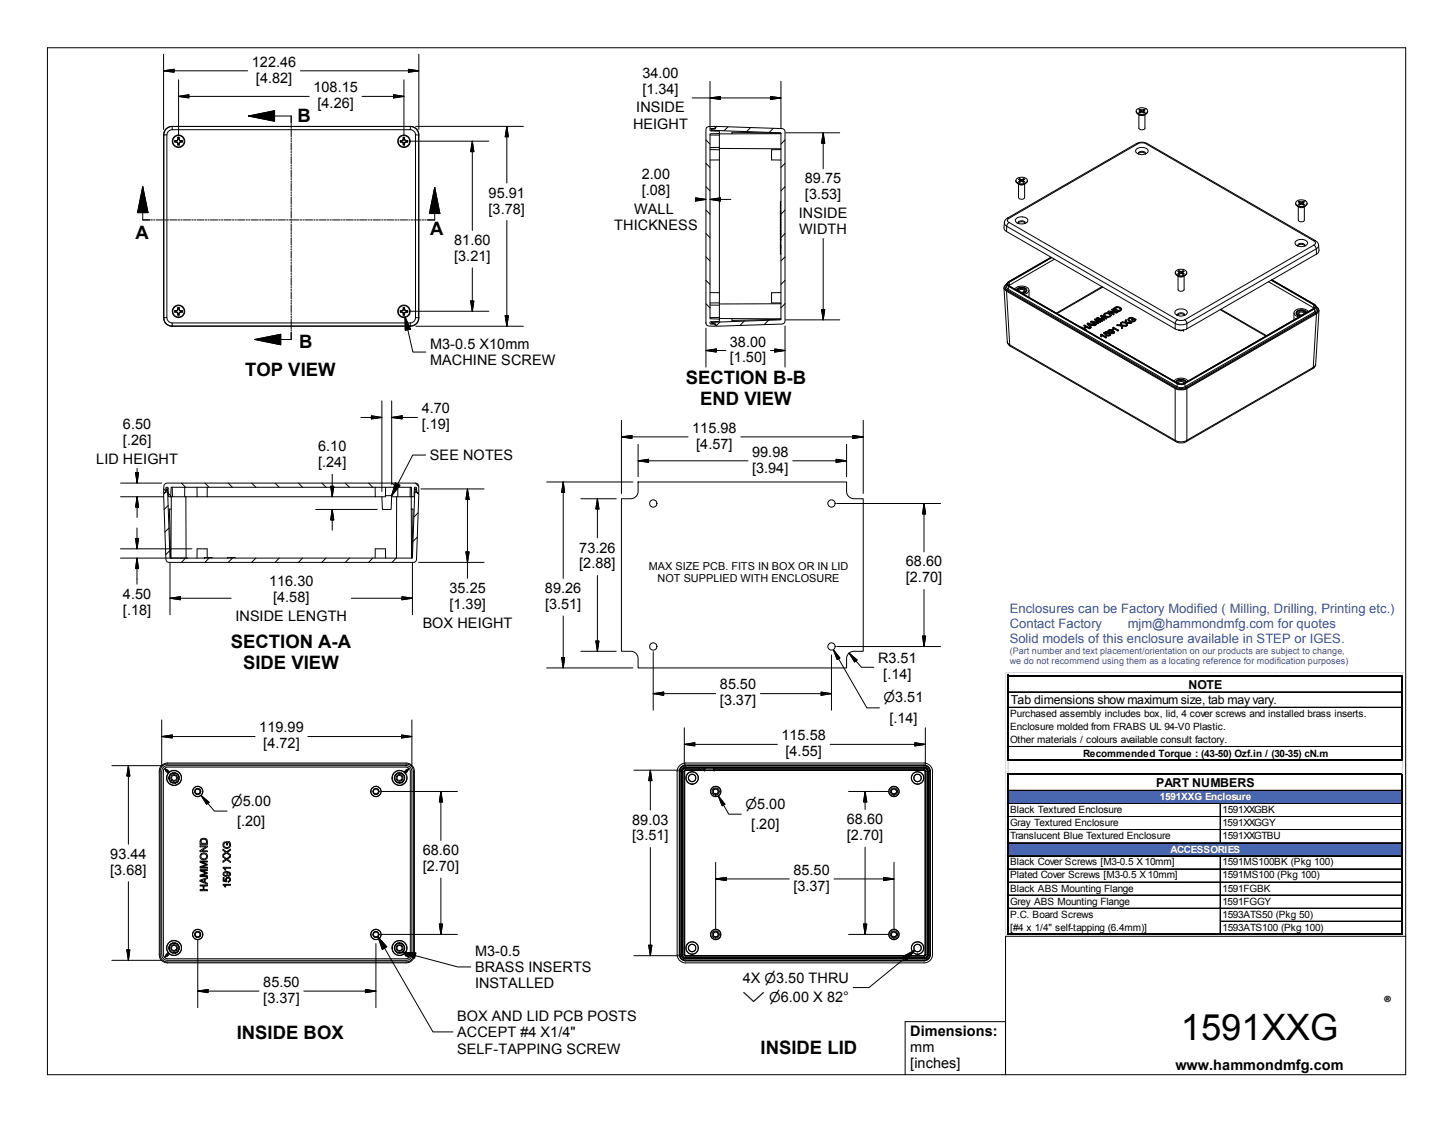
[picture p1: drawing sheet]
<svg xmlns="http://www.w3.org/2000/svg" width="279mm" height="216mm" viewBox="0 0 279 216" stroke-linecap="round" stroke-linejoin="round" font-family="sans-serif">
<defs><g id="words">
<text font-size="7" x="226.6" y="199.6">1591XXG</text>
<g font-size="3.5">
<text x="57.1" y="23.3">B</text>
<text x="26" y="45.8">A</text>
<text x="82.6" y="45.2">A</text>
<text x="57.4" y="66.8">B</text>
<text x="47" y="72.2">TOP VIEW</text>
<text x="131.6" y="73.7">SECTION B-B</text>
<text x="134.4" y="77.6">END VIEW</text>
<text x="44.3" y="124.4">SECTION A-A</text>
<text x="46.7" y="128.4">SIDE VIEW</text>
<text x="45.4" y="199.4">INSIDE BOX</text>
<text x="146" y="202.2">INSIDE LID</text>
</g>
<text font-size="3.1" x="265.5" y="193.2">®</text>
<g font-size="2.8">
<text x="48.3" y="12.8">122.46</text>
<text x="49.1" y="15.9">[4.82]</text>
<text x="60.2" y="17.7">108.15</text>
<text x="123.3" y="14.9">34.00</text>
<text x="123.3" y="17.9">[1.34]</text>
<text x="60.9" y="20.7">[4.26]</text>
<text x="122.1" y="21.6">INSIDE</text>
<text x="121.5" y="24.7">HEIGHT</text>
<text x="123.2" y="34.4">2.00</text>
<text x="154.5" y="35.2">89.75</text>
<text x="93.8" y="38">95.91</text>
<text x="93.8" y="41">[3.78]</text>
<text x="121.7" y="41">WALL</text>
<text x="123.2" y="37.4">[.08]</text>
<text x="153.3" y="41.8">INSIDE</text>
<text x="154.5" y="38.2">[3.53]</text>
<text x="87.1" y="47">81.60</text>
<text x="117.9" y="44.2">THICKNESS</text>
<text x="153.4" y="45">WIDTH</text>
<text x="87.1" y="50.1">[3.21]</text>
<text x="82.5" y="67">M3-0.5 X10mm</text>
<text x="82.5" y="70.1">MACHINE SCREW</text>
<text x="140.1" y="66.5">38.00</text>
<text x="140.1" y="69.5">[1.50]</text>
<text x="23.6" y="82.4">6.50</text>
<text x="80.9" y="79.3">4.70</text>
<text x="80.9" y="82.4">[.19]</text>
<text x="132.8" y="83.1">115.98</text>
<text x="18.5" y="89.1">LID HEIGHT</text>
<text x="23.6" y="85.4">[.26]</text>
<text x="61.1" y="86.6">6.10</text>
<text x="61.1" y="89.7">[.24]</text>
<text x="82.5" y="88.3">SEE NOTES</text>
<text x="133.6" y="86.1">[4.57]</text>
<text x="144.3" y="87.7">99.98</text>
<text x="144.3" y="90.7">[3.94]</text>
<text x="111.1" y="106">73.26</text>
<text x="51.6" y="112.4">116.30</text>
<text x="86.2" y="113.8">35.25</text>
<text x="104.6" y="113.8">89.26</text>
<text x="111.1" y="109.1">[2.88]</text>
<text x="173.8" y="108.7">68.60</text>
<text x="173.8" y="111.8">[2.70]</text>
<text x="23.6" y="114.9">4.50</text>
<text x="23.6" y="118">[.18]</text>
<text x="45.2" y="119.1">INSIDE LENGTH</text>
<text x="52.4" y="115.5">[4.58]</text>
<text x="86.2" y="116.8">[1.39]</text>
<text x="104.6" y="116.8">[3.51]</text>
<text x="81.1" y="120.4">BOX HEIGHT</text>
<text x="168.5" y="127.3">R3.51</text>
<text x="169.5" y="130.3">[.14]</text>
<text x="138.2" y="132.3">85.50</text>
<text x="138.2" y="135.4">[3.37]</text>
<text x="49.8" y="140.5">119.99</text>
<text x="50.5" y="143.6">[4.72]</text>
<text x="150" y="142">115.58</text>
<text x="170.7" y="138.7">[.14]</text>
<text x="150.7" y="145.1">[4.55]</text>
<text x="45.5" y="158.5">[.20]</text>
<text x="121.3" y="158.2">89.03</text>
<text x="121.3" y="161.3">[3.51]</text>
<text x="144.2" y="159.1">[.20]</text>
<text x="162.5" y="158.2">68.60</text>
<text x="162.5" y="161.2">[2.70]</text>
<text x="21.1" y="164.8">93.44</text>
<text x="21.1" y="167.9">[3.68]</text>
<text x="81.1" y="164.1">68.60</text>
<text x="81.1" y="167.1">[2.70]</text>
<text x="152.3" y="167.9">85.50</text>
<text x="152.3" y="170.9">[3.37]</text>
<text x="91.2" y="183.4">M3-0.5</text>
<text x="50.5" y="189.4">85.50</text>
<text x="91.2" y="186.5">BRASS INSERTS</text>
<text x="91.2" y="189.7">INSTALLED</text>
<text x="142.5" y="188.7">4X ⌀3.50 THRU</text>
<text x="50.5" y="192.4">[3.37]</text>
<text x="87.7" y="195.9">BOX AND LID PCB POSTS</text>
<text x="87.7" y="199">ACCEPT #4 X1/4&quot;</text>
<text x="87.7" y="202.2">SELF-TAPPING SCREW</text>
<text x="174.7" y="198.7">Dimensions:</text>
<text x="174.7" y="201.9">mm</text>
<text x="174.7" y="205">[inches]</text>
<text x="225.6" y="205.4">www.hammondmfg.com</text>
</g>
<g font-size="2.6">
<text x="169.5" y="134.8">⌀3.51</text>
<text x="44.4" y="154.6">⌀5.00</text>
<text x="143" y="155.2">⌀5.00</text>
<text x="142.5" y="192.3">⌵ ⌀6.00 X 82°</text>
</g>
<g font-size="2.5" fill="#3a51a2">
<text x="193.8" y="117.7">Enclosures can be Factory Modified ( Milling, Drilling, Printing etc.)</text>
<text x="193.8" y="120.5">Contact Factory</text>
<text x="193.8" y="123.3">Solid models of this enclosure available in STEP or IGES.</text>
<text x="216.4" y="120.5">mjm@hammondmfg.com for quotes</text>
</g>
<g font-size="2.4">
<text x="194" y="135.2">Tab dimensions show maximum size, tab may vary.</text>
<text x="228.1" y="132.2">NOTE</text>
<text x="221.8" y="151.1">PART NUMBERS</text>
</g>
<g font-size="2.1">
<text x="124.5" y="109.4">MAX SIZE PCB. FITS IN BOX OR IN LID</text>
<text x="126.2" y="111.8">NOT SUPPLIED WITH ENCLOSURE</text>
</g>
<g font-size="1.9">
<text x="193.8" y="137.6">Purchased assembly includes box, lid, 4 cover screws and installed brass inserts.</text>
<text x="193.8" y="140.1">Enclosure molded from FRABS UL 94-V0 Plastic.</text>
<text x="193.8" y="142.6">Other materials / colours available consult factory.</text>
<text x="207.8" y="145.2">Recommended Torque : (43-50) Ozf.in / (30-35) cN.m</text>
<text x="193.8" y="156">Black Textured Enclosure</text>
<text x="193.8" y="158.6">Gray Textured Enclosure</text>
<text x="193.8" y="161.1">Translucent Blue Textured Enclosure</text>
<text x="234.6" y="156">1591XXGBK</text>
<text x="234.6" y="161.1">1591XXGTBU</text>
<text x="234.6" y="158.6">1591XXGGY</text>
<text x="193.8" y="166.1">Black Cover Screws [M3-0.5 X 10mm]</text>
<text x="234.6" y="166.1">1591MS100BK (Pkg 100)</text>
<text x="193.8" y="168.6">Plated Cover Screws [M3-0.5 X 10mm]</text>
<text x="193.8" y="171.1">Black ABS Mounting Flange</text>
<text x="193.8" y="173.6">Grey ABS Mounting Flange</text>
<text x="234.6" y="168.6">1591MS100 (Pkg 100)</text>
<text x="234.6" y="171.1">1591FGBK</text>
<text x="234.6" y="173.6">1591FGGY</text>
<text x="193.8" y="176.1">P.C. Board Screws</text>
<text x="193.8" y="178.6">[#4 x 1/4&quot; self-tapping (6.4mm)]</text>
<text x="234.6" y="176.1">1593ATS50 (Pkg 50)</text>
<text x="234.6" y="178.6">1593ATS100 (Pkg 100)</text>
</g>
<g font-size="1.9" fill="#fff">
<text x="222.6" y="153.6">1591XXG Enclosure</text>
<text x="224.6" y="163.6">ACCESSORIES</text>
</g>
<g font-size="1.7" fill="#3a51a2">
<text x="193.8" y="125.5">(Part number and text placement/orientation on our products are subject to change,</text>
<text x="193.8" y="127.5">we do not recommend using them as a locating reference for modification purposes)</text>
</g>
</g></defs>
<g fill="#4966b0">
<path d="M193.4 151.7h75.8v2.6h-75.8z"/>
<path d="M193.4 161.7h75.8v2.7h-75.8z"/>
</g>
<path d="M193 129.7h.1" fill="none" stroke="#d9dcdf" stroke-width=".19"/>
<path d="M193 129.7h.1v.1h-.1z" fill="#d9dcdf"/>
<path d="M193.4 129.1v.4" fill="none" stroke="#d9dcdf" stroke-width=".19"/>
<path d="M193.4 129.1h.1v.4h-.1z" fill="#d9dcdf"/>
<path d="M193.5 129.7h75.7" fill="none" stroke="#000" stroke-width=".3"/>
<path d="M269.1 129.1v.4" fill="none" stroke="#d9dcdf" stroke-width=".19"/>
<path d="M269.1 129.1h.1v.4h-.1z" fill="#d9dcdf"/>
<path d="M193 132.8h.1" fill="none" stroke="#d9dcdf" stroke-width=".19"/>
<path d="M193 132.8h.1v.1h-.1z" fill="#d9dcdf"/>
<path d="M193.5 132.8h75.5" fill="none" stroke="#000" stroke-width=".19"/>
<path d="M193 135.7h.1" fill="none" stroke="#d9dcdf" stroke-width=".19"/>
<path d="M193 135.7h.1v.2h-.1z" fill="#d9dcdf"/>
<path d="M193.5 135.7h75.5M193.5 135.8h75.5" fill="none" stroke="#000" stroke-width=".19"/>
<path d="M193 138.8h.1" fill="none" stroke="#d9dcdf" stroke-width=".19"/>
<path d="M193 138.8h.1v.2h-.1z" fill="#d9dcdf"/>
<path d="M193 140.7h.1" fill="none" stroke="#d9dcdf" stroke-width=".19"/>
<path d="M193 140.7h.1v.2h-.1z" fill="#d9dcdf"/>
<path d="M193 143.3h.1" fill="none" stroke="#d9dcdf" stroke-width=".19"/>
<path d="M193 143.3h.1v.1h-.1z" fill="#d9dcdf"/>
<path d="M193.5 143.3h75.5" fill="none" stroke="#000" stroke-width=".19"/>
<path d="M193 145.9h.1" fill="none" stroke="#d9dcdf" stroke-width=".19"/>
<path d="M193 145.9h.1v.1h-.1z" fill="#d9dcdf"/>
<path d="M193.4 129.5v16.5M269.1 129.8v16.2" fill="none" stroke="#000" stroke-width=".28"/>
<path d="M193.5 145.9h75.7" fill="none" stroke="#000" stroke-width=".3"/>
<path d="M193 148.6h.1" fill="none" stroke="#d9dcdf" stroke-width=".19"/>
<path d="M193 148.6h.1v.1h-.1z" fill="#d9dcdf"/>
<path d="M193 151.7h.1M193.4 146v2.4M193.5 146v2.4M269.1 146v2.4M269.2 146v2.4" fill="none" stroke="#d9dcdf" stroke-width=".19"/>
<path d="M193.5 148.6h75.7" fill="none" stroke="#000" stroke-width=".3"/>
<path d="M193 151.7h.1v.1h-.1z" fill="#d9dcdf"/>
<path d="M193.5 151.7h75.5" fill="none" stroke="#000" stroke-width=".19"/>
<path d="M193 154.2h.1" fill="none" stroke="#d9dcdf" stroke-width=".19"/>
<path d="M193 154.2h.1v.1h-.1z" fill="#d9dcdf"/>
<path d="M234.1 129.1v.1" fill="none" stroke="#d9dcdf" stroke-width=".19"/>
<path d="M234.1 129.1h.2v.1h-.2z" fill="#d9dcdf"/>
<path d="M193.5 154.2h75.5M193.5 154.3h75.5" fill="none" stroke="#000" stroke-width=".19"/>
<path d="M193 156.7h.1" fill="none" stroke="#d9dcdf" stroke-width=".19"/>
<path d="M193 156.7h.1v.1h-.1z" fill="#d9dcdf"/>
<path d="M193.5 156.7h75.5M193.5 156.8h75.5" fill="none" stroke="#000" stroke-width=".19"/>
<path d="M193 159.2h.1" fill="none" stroke="#d9dcdf" stroke-width=".19"/>
<path d="M193 159.2h.1v.1h-.1z" fill="#d9dcdf"/>
<path d="M193.5 159.2h75.5M193.5 159.3h75.5" fill="none" stroke="#000" stroke-width=".19"/>
<path d="M193 161.7h.1" fill="none" stroke="#d9dcdf" stroke-width=".19"/>
<path d="M193 161.7h.1v.2h-.1z" fill="#d9dcdf"/>
<path d="M193.5 161.7h75.5M193.5 161.8h75.5" fill="none" stroke="#000" stroke-width=".19"/>
<path d="M193 164.2h.1" fill="none" stroke="#d9dcdf" stroke-width=".19"/>
<path d="M193 164.2h.1v.2h-.1z" fill="#d9dcdf"/>
<path d="M234.1 154.3v7.6M234.2 154.3v7.6M193.5 164.2h75.5M193.5 164.3h75.5" fill="none" stroke="#000" stroke-width=".19"/>
<path d="M193 166.7h.1" fill="none" stroke="#d9dcdf" stroke-width=".19"/>
<path d="M193 166.7h.1v.2h-.1z" fill="#d9dcdf"/>
<path d="M193.5 166.7h75.5M193.5 166.8h75.5" fill="none" stroke="#000" stroke-width=".19"/>
<path d="M193 169.2h.1" fill="none" stroke="#d9dcdf" stroke-width=".19"/>
<path d="M193 169.2h.1v.2h-.1z" fill="#d9dcdf"/>
<path d="M193.5 169.2h75.5M193.5 169.3h75.5" fill="none" stroke="#000" stroke-width=".19"/>
<path d="M193 171.7h.1" fill="none" stroke="#d9dcdf" stroke-width=".19"/>
<path d="M193 171.7h.1v.2h-.1z" fill="#d9dcdf"/>
<path d="M193.5 171.7h75.5M193.5 171.8h75.5" fill="none" stroke="#000" stroke-width=".19"/>
<path d="M193 174.3h.1" fill="none" stroke="#d9dcdf" stroke-width=".19"/>
<path d="M193 174.3h.1v.1h-.1z" fill="#d9dcdf"/>
<path d="M193.5 174.3h75.5" fill="none" stroke="#000" stroke-width=".19"/>
<path d="M193 176.8h.1" fill="none" stroke="#d9dcdf" stroke-width=".19"/>
<path d="M193 176.8h.1v.1h-.1z" fill="#d9dcdf"/>
<path d="M234.3 176.8h34.7" fill="none" stroke="#000" stroke-width=".19"/>
<path d="M193 179.3h.3" fill="none" stroke="#d9dcdf" stroke-width=".19"/>
<path d="M193 179.3h.3v.1h-.3z" fill="#d9dcdf"/>
<path d="M193.4 148.4v31" fill="none" stroke="#000" stroke-width=".28"/>
<path d="M234.1 164.4v14.7M234.2 164.4v14.7" fill="none" stroke="#000" stroke-width=".19"/>
<path d="M244.8 129.1v.1" fill="none" stroke="#d9dcdf" stroke-width=".19"/>
<path d="M244.8 129.1h.2v.1h-.2z" fill="#d9dcdf"/>
<path d="M257.5 129.1v.1" fill="none" stroke="#d9dcdf" stroke-width=".19"/>
<path d="M257.5 129.1h.2v.1h-.2z" fill="#d9dcdf"/>
<path d="M193.5 179.3h75.7" fill="none" stroke="#000" stroke-width=".3"/>
<path d="M269.1 148.7v30.7" fill="none" stroke="#000" stroke-width=".28"/>
<path d="M193 129.1h76.2M193 129.1v50.3M269.3 129.1h-76.3v50.4" fill="none" stroke="#d9dcdf" stroke-width=".19"/>
<g fill="none" stroke="#000" stroke-width=".19">
<path d="M9.1 9.2h260.6v197h-260.6zM31.4 13.6l2-.3v.6zM31.4 13.6h16.1M31.4 10.4v14.4M34.3 15.3v10.8M34.3 18.5l1.9-.3v.6zM34.3 18.5h25M57.7 13.6h22.7M69.5 18.5h8M75.5 18.2l2 .3-2 .3zM77.5 15.3v10.8M78.4 13.3l2 .3-2 .3z"/>
<path d="M80.4 10.4v14.4M132.8 18.8h17.1M136.2 18.8l2.1-.3v.6zM136.2 15.6v9.1M147.8 18.5l2.1 .3-2.1 .3zM149.9 15.6v9M27.4 35.8l1 5h-2zM27.4 35.8v6.4h1.4M31.4 25.9h.1M31.4 25.9v35.1M31.5 25.9v35.1M32 25.9v35.1h-.5"/>
<path d="M33 24.3h.1M33 24.3h45.8M33 24.3a1.61 1.61 0 0 0-1.6 1.6M33 24.3h45.7v.6h-45.7zM33 24.3a1.58 1.58 0 0 0-1.5 1.6M33 24.9l-.6 .2-.3 .3-.1 .5h-.5M33.5 27.3h.3M33.5 27h.3M33.5 27v.3M33.6 27.2l.2 .1M33.6 27l-.1 .3M33.8 27.2l.2 .1"/>
<path d="M33.8 27.3h.2M34 27.3l.1 .2M34 26.9h.1M34 26.9l-.2 .1M34.1 27.3v.2M34.1 26.9l-.3 .1M34.1 27.8h.3M34.1 26.4h.3M34.1 26.4h.2M34.1 26.4v.3M34.1 27.5v.3M34.1 26.7l-.1 .2"/>
<path d="M34.2 27.8h.2M34.2 27.5l-.1 .3M34.2 26.4l-.1 .3M34.2 26.7l-.1 .2M34.3 26.4v.3M34.4 26.4h-.1M34.4 27.5l-.1 .3M34.4 26.7v.2M34.4 26.4v.3M34.4 27.5v.3M34.4 26.7l.1 .2M34.5 27.3l-.2 .2"/>
<path d="M34.5 26.9l.2 .1M34.5 27.3l-.1 .2M34.7 27.2l.3 .1M34.7 27.3h.3M34.7 27.3h-.3M34.7 27h.2M34.7 27h.3M34.7 27.3h-.2M35 27v.3M35 27l-.1 .2M47.7 22.3l5-1v2zM47.7 22.3h8.2v1.3"/>
<path d="M55.9 23.9v.3M55.9 24.4v.2M55.9 24.9v1.3M55.9 26.5v.3M55.9 27v.2M55.9 27.5v1.3M55.9 29.1v.2M55.9 29.6v.2M55.9 30.1v1.3M55.9 31.6v.3M55.9 32.2v.2M55.9 32.6v1.4"/>
<path d="M55.9 34.2v.3M55.9 34.8v.2M55.9 35.2v1.4M55.9 36.9v.2M55.9 37.3v.3M55.9 37.8v1.4M55.9 39.5v.2M55.9 39.9v.3M76.8 27.3h.3M76.8 27h.3M76.8 27v.3M76.9 27.2l.2 .1"/>
<path d="M76.9 27l-.1 .3M77.1 27.2l.2 .1M77.1 27.3h.2M77.3 27.3l.1 .2M77.3 26.9l-.2 .1M77.3 26.9h.1M77.4 27.8h.2M77.4 26.4h.2M77.4 26.4v.3M77.4 27.5v.3M77.4 26.7l-.1 .2M77.6 26.4v.3"/>
<path d="M77.6 27.5v.3M77.6 26.7l.1 .2M77.6 26.4h.1M77.7 27.3l-.1 .2M77.7 26.9l.2 .1M77.7 26.9l.3 .1M77.9 27.2l.3 .1M78 27.3h.2M78 27.3h-.3M78 27h.2M78.2 27v.3M78.2 27v.2"/>
<path d="M78.5 27.1h15.3M78.7 24.9l.8 .4 .2 .6M78.8 24.3h-.1a1.53 1.53 0 0 1 1.6 1.6h-.6M78.8 24.3a1.57 1.57 0 0 1 1.6 1.6M79.7 25.9v35.1M79.8 24.3h20.6M80.4 25.9v35.1M80.4 25.9l-.1 35.1h-.6M83.4 36l1 5h-2zM83.4 36v6.2h-1.4M90.6 27.1l.3 2h-.6zM90.6 27.1v17.1"/>
<path d="M97.3 24.3l.3 1.9h-.7zM97.3 24.3v10.8M133.5 38l2 .3-2 .3zM133.5 38.3h2M135.5 35.8l.7 .8M135.5 31.3l.7 .8M135.5 26.8l.7 .9M135.7 24.4l1.6-.1v.3l-.9 .1-.2 .3 1.8 .3v.3l-1.8 .1v35.5h1.8v.1v.4h-1.6l-.2 .4 1.1 .1v.4l-1.6-.1-.2-.5v-37.1zM136.2 38.3h4.1M136.2 28.7h1.8M136.2 25.9h1.8M136.2 38.3l2.1-.3v.6z"/>
<path d="M136.5 24.9v.2M136.6 24.8l.7-.1v-.3h.2v-.1l12.6 .4 .3 .1 .2 .3v36.5l-.1 .3-.4 .3-12.6 .4v-.2h-.2v-.3h-.7v-.2l.7-.1 12.6-.5-.1-35.8-12.5-.5h-.7zM137.3 25v.1M138 25.7v2.8M138 25.5v.2M138 28.7v2M138 28.5l11.9 .1M138 28.5v.2M138 30.7v25.5M138 30.7h-1.8M138 28.3h-1.8M139.7 24.3l-.8 .8"/>
<path d="M140.5 25.7v-.3l9.4 .3h-11.9M144 24.5l-.7 .8M148.4 24.6l-.8 .8M149.8 39.4v1.3M149.8 39.4h.1M149.9 38.7h-.1v.7M149.9 28.7h-1.8v2h1.8M150.6 35.8l-.7 .8M150.6 31.3l-.7 .8M150.6 26.8l-.7 .9M150.8 25.5h10.3M158 25.5l.3 2h-.7z"/>
<path d="M158 25.5v6.9M195.2 34.3a1.45 1.45 0 0 1 1.9 .2 1.13 1.13 0 0 1-1.8 .6l-.4-.4zM195.3 35.2l.7 .3 .8-.3M195.5 35.3v2.6a.65 .65 0 0 0 .5 .3 .65 .65 0 0 0 .6-.3v-2.6M195.7 34.8v.2M195.7 34.3l-.2 .1 .2 .2M195.7 34.8l-.2 .1 .2 .1M195.7 34.3l.1 .1M195.7 34.3l-.1 .2M195.7 34.6l.1 .3M195.7 34.6v.2M195.7 34.6l.1 .1"/>
<path d="M195.8 34.4v.3l.2 .1M195.8 34.4l.2 .1M196 34.5v.3l.3-.1M196.2 34.4l.2 .2M196.2 34.4l-.2 .1M196.4 34.6v.2M196.4 34.6l-.1 .3M196.4 34.8l.2 .1-.2 .1a.59 .59 0 0 0-.7 0M196.4 34.3l.2 .1-.2 .1M196.4 34.8v.2M196.4 34.5v.1M196.4 34.3v.2"/>
<path d="M196.4 34.3l-.2 .1M197.1 34.6a1.2 1.2 0 0 1-1 .8 1.2 1.2 0 0 1-1.2-.6v-.2M218 21.3a1.12 1.12 0 0 0 1.8 .6l.3-.2 .1-.4M218.1 28.6a1.61 1.61 0 0 1 2.2 .3 1.32 1.32 0 0 1-2 .6l-.4-.4zM218.1 27.5l-24.8 14.4M218.1 27.5l1.1-.1 .6 .2M218.1 27.5a2.16 2.16 0 0 1 2 0M218.2 21a1.42 1.42 0 0 1 2 .3 1.05 1.05 0 0 1-1.5 .6l-.4-.2-.2-.3zM218.3 21.9l.7 .3 .9-.3M218.4 27.6l-24.8 14.3h-.3M218.5 22v2.6a.69 .69 0 0 0 1.2 0v-2.6M218.5 29.2a.78 .78 0 0 1 1.3 .3 .9 .9 0 0 0-1.4 0z"/>
<path d="M218.7 21.2l.1 .1M218.7 21.4l.1 .2M218.7 21l-.2 .1 .2 .1M218.7 21.4l-.2 .1 .2 .2a.54 .54 0 0 1 .8 0l.2-.2-.2-.1M218.7 21l.2 .1M218.7 21v.2M218.8 21.3l.1 .3M218.8 21.3l-.1 .1M218.8 21.3l.1 .1M218.9 21.1v.3h.2M218.9 21.1h.2M219.1 21.1v.3"/>
<path d="M219.3 21.1l.1 .2M219.3 21.1h-.2M219.4 21.4h-.3M219.4 21.3l.1 .1M219.4 21.3v.3M219.5 21l.2 .1-.2 .1M219.5 21.4v.2M219.5 21.2l-.1 .1M219.5 21v.2M219.5 21l-.2 .1M220.1 27.5l-.3 .1 32.3 18.6h.4M220.1 27.5l32.4 18.7"/>
<path d="M248.6 39a1.05 1.05 0 0 0 1.6 .7l.5-.3 .1-.4M248.8 38.7a1.44 1.44 0 0 1 2 .2 1.26 1.26 0 0 1-2.2 .2zM248.9 39.5l.7 .4 .9-.4M249.1 39.6v2.6a.69 .69 0 0 0 1.2 0v-2.6M249.3 38.9l.1 .1M249.3 39.1v.2M249.3 38.6l-.2 .1 .2 .2M249.3 38.6l.2 .1M249.3 38.6v.3M249.4 39l.1 .2M249.4 39l-.1 .1M249.4 39h.1"/>
<path d="M249.5 38.7v.3l.2 .1M249.5 38.7l.2 .1M249.7 38.8v.3M249.9 38.7l.1 .3M249.9 38.7l-.2 .1M250 39l-.3 .1M250 39l.1 .1M250 39v.2M250.1 39.1l.2 .1-.2 .1a.54 .54 0 0 0-.8 0l-.2-.1 .2-.1M250.1 38.6l.2 .1-.2 .2M250.1 39.1v.2M250.1 38.9l-.1 .1"/>
<path d="M250.1 38.6v.3M250.1 38.6l-.2 .1M29 42.2h.3M29.5 42.2h.3M30 42.2h1.4M31.6 42.2h.3M32.1 42.2h.3M32.6 42.2h1.4M33.5 59.9h.3M33.5 59.6l.3 .1M33.5 59.6v.3M33.5 59.6h.3"/>
<path d="M33.6 59.8l.2 .1M33.6 59.7l-.1 .2M33.8 59.8l.2 .2M33.8 59.9l.2 .1M34 60l.1 .2M34 59.5l-.2 .1M34.1 59.9v.3M34.1 59.6h-.3M34.1 59.1h.3M34.1 59.1h.2M34.1 59.1v.2M34.1 59.3l-.1 .2"/>
<path d="M34.2 59.1l-.1 .2M34.2 59.3l-.2 .2M34.2 42.2h.3M34.4 59.3v.3M34.4 59.1l-.1 .2M34.4 59.1v.2M34.4 59.3l.1 .2M34.4 59.9l.1 .1M34.4 59.9l-.1 .3M34.5 59.5l.2 .2M34.5 59.5l.2 .1M34.5 60l-.1 .2"/>
<path d="M34.7 59.8l.3 .1M34.7 59.9h.3M34.7 59.9h-.3M34.7 59.6l.2 .1M34.7 59.6h.3M34.7 59.9l-.2 .1M34.7 42.2h.3M35 59.6v.3M35 59.6l-.1 .2M35.2 42.2h1.4M36.8 42.2h.3M37.3 42.2h.3"/>
<path d="M37.8 42.2h1.4M39.4 42.2h.3M39.9 42.2h.3M40.4 42.2h1.4M42 42.2h.3M42.5 42.2h.3M43 42.2h1.4M44.6 42.2h.3M45.1 42.2h.3M45.6 42.2h1.4M47.2 42.2h.3M47.7 42.2h.3"/>
<path d="M48.2 42.2h1.4M49.8 42.2h.3M50.3 42.2h.3M50.8 42.2h1.4M52.4 42.2h.3M52.9 42.2h.3M53.4 42.2h1.4M55 42.2h.3M55.5 42.2h.3M55.9 40.4v1.4M55.9 42v.3M55.9 42.5v.3"/>
<path d="M55.9 43v1.4M55.9 44.6v.3M55.9 45.1v.3M55.9 45.6v1.4M55.9 47.2v.3M55.9 47.7v.3M55.9 48.2v1.4M55.9 49.8v.3M55.9 50.3v.3M55.9 50.8v1.4M55.9 52.4v.3M55.9 52.9v.3"/>
<path d="M55.9 53.4v1.4M55.9 55v.3M55.9 55.5v.3M55.9 56v1.4M55.9 57.6v.3M55.9 58.1v.3M55.9 58.6v1.4M56 42.2h1.4M57.6 42.2h.3M58.1 42.2h.3M58.6 42.2h1.4M60.2 42.2h.3"/>
<path d="M60.7 42.2h.3M61.2 42.2h1.4M62.8 42.2h.3M63.3 42.2h.3M63.8 42.2h1.4M65.4 42.2h.3M65.9 42.2h.3M66.4 42.2h1.4M68 42.2h.3M68.5 42.2h.3M69 42.2h1.4M70.6 42.2h.3"/>
<path d="M71.1 42.2h.3M71.6 42.2h1.4M73.2 42.2h.3M73.7 42.2h.3M74.2 42.2h1.4M75.8 42.2h.3M76.3 42.2h.3M76.8 59.9h.3M76.8 59.6l.3 .1M76.8 59.6v.3M76.8 59.6h.3M76.8 42.2h1.4"/>
<path d="M76.9 59.8l.2 .1M76.9 59.7l-.1 .2M77.1 59.8l.2 .2M77.1 59.9l.2 .1M77.3 60l.1 .2M77.3 59.5l-.2 .1M77.3 59.9l.1 .3M77.3 59.6h-.2M77.4 59.1h.2M77.4 59.1v.2M77.4 59.3l-.1 .2M77.6 59.3l.1 .3"/>
<path d="M77.6 59.1v.2M77.6 59.3l.1 .2M77.7 59.9v.1M77.7 59.9l-.1 .3M77.7 59.5l.2 .2M77.7 59.5l.3 .1M77.7 60l-.1 .2M77.9 59.8l.3 .1M78 59.9h.2M78 59.9h-.3M78 59.6l.2 .1M78 59.9l-.3 .1"/>
<path d="M78 59.6h.2M78.2 59.6v.3M78.2 59.6v.2M78.4 42.2h.3M78.5 59.7h15.3M78.9 42.2h.3M79.4 42.2h1.4M81 42.2h.3M81.5 42.2h.3M90.3 57.8h.6l-.3 1.9zM90.6 51.4v8.3M97.3 42.3v20.3"/>
<path d="M135.5 58.3l.7 .8M135.5 53.8l.7 .8M135.5 49.3l.7 .8M135.5 44.8l.7 .8M135.5 40.3l.7 .8M136.2 56.2h1.8M136.2 58.5l1.8 .1M138 58.3v2.8M138 56.2v1.9M138 58.1v.2M138 58.1h-1.8M149.8 45.1v.9"/>
<path d="M149.8 48v.7h.1M149.8 44.8v.3M149.8 43.3v1M149.8 44.4v.4M149.8 42.1h.1l-.1 .2M149.8 40.7v.1M149.8 42.1h.1M149.8 44.3v.1M149.8 46l.1 .1M149.8 47.1h.1M149.8 46h.1M149.8 45.1h.1"/>
<path d="M149.8 48.6h.1M149.8 44.9h.1M149.8 43.7h.1M149.8 43.8h.1M149.8 44.2h.1M149.8 44.4h.1M149.8 44.3h.1M149.8 44.8h.1M149.8 43.3h.1M149.8 48h.1M149.8 47.7h.1M149.8 40.7h.1"/>
<path d="M149.9 58.3h-11.9M149.9 47.3h-.1l.1 .2M149.9 47.1l-.1 .2M149.9 43.1l-.1 .2M149.9 42.8h-.1v.3M149.9 42.7l-.1 .1M149.9 42.3h-.1v.4M149.9 47.5h-.1v.5M149.9 41.8h-.1v.3M149.9 41.5h-.1v.3M149.9 41.4l-.1 .1M149.9 41h-.1v.4"/>
<path d="M149.9 40.8h-.1v.2M149.9 46.1h-.1v1M149.9 56.2h-1.8v1.9h1.8M150.6 58.3l-.7 .8M150.6 53.8l-.7 .8M150.6 49.3l-.7 .8M150.6 44.8l-.7 .8M150.6 40.3l-.7 .8M157.6 59.4h.7l-.3 2zM158 45.8v15.6M192.7 55.2l.6 10.4M192.7 42.7l.1 .3 .4 .4"/>
<path d="M192.7 42.7v1.2l.4 .5M192.9 55.1l.1 .4 .3 .3M193.1 55.9l32.4 18.7M193.1 44.4l32.4 18.7M193.1 55.9l.7 10.3 31.7 18.3a2.24 2.24 0 0 0 2.3 0M193.2 54.6a.68 .68 0 0 0-.5 .6 .68 .68 0 0 0 .4 .7M193.2 43.4l32.3 18.7v1M193.2 43.4l-.1 1M193.2 54.5v.6l.3 .4 32.3 18.7M193.2 54.5l.3 .4v.6M193.2 54.5a.61 .61 0 0 0-.3 .6 .61 .61 0 0 0 .4 .5M193.3 55.8l32.4 18.7"/>
<path d="M193.3 55.6l32.4 18.7M193.3 55.6v.2M193.3 41.9l-.4 .3-.2 .5M193.5 54.1h.1M193.5 54.1l-.3 .4M193.5 54.9l32.4 18.7M193.5 54.1a.43 .43 0 0 0-.2 .4 .43 .43 0 0 0 .2 .4M193.6 54.8l.1-.1v.2M193.6 54.9h.1M193.6 54.9a.36 .36 0 0 1-.3-.4 .36 .36 0 0 1 .4-.4 .38 .38 0 0 0-.3 .4 .38 .38 0 0 0 .3 .4l32.3 18.7a1.34 1.34 0 0 0 1.2 0l24.9-14.4a.34 .34 0 0 0 .3-.3 .34 .34 0 0 0-.3-.4M193.6 54.9l32.4 18.7M193.6 41.9l-.3 .3 .1 .3 .2 .2-.3 .4-.1 .3"/>
<path d="M193.6 42.7l32.3 18.7M194.7 55.5a1.81 1.81 0 0 1 2.7 .1l-.3 .6-.6 .3M195 41.9a1.57 1.57 0 0 1 2.2 .3 1.23 1.23 0 0 1-1.8 .7l-.6-.5zM195.1 55.7a1.17 1.17 0 0 1 2 .1l-.5 .4-.5 .1M195.1 55.6l.1 .1M195.1 55.6h.1M195.2 55.5v.1M195.2 55.6h-.1M195.3 55.3l-.1 .3M195.3 55.3h.1M195.4 42.8a.92 .92 0 0 1 1.3 0M195.4 42.9a.75 .75 0 0 1 .6-.6 .75 .75 0 0 1 .7 .4v.2"/>
<path d="M195.6 56l-.1-.1a.64 .64 0 0 1 .5-.6 .64 .64 0 0 1 .7 .3 .68 .68 0 0 1-1.1 .4M195.7 56h-.1a.48 .48 0 0 1 .4-.5 .48 .48 0 0 1 .6 .4l-.2 .1M196 56.2l.2 .1M196 56.2h.1M196.2 55.2l-.8 .1M196.2 56.3h.1M196.2 55.2h.1M196.2 55.2l.5 .1M196.3 56.2v.1M196.5 56.2l-.3 .1M196.5 56.2h.1M196.6 56.1l-.1 .1"/>
<path d="M196.7 56.1l-.2 .1M196.7 56.1h.1M196.7 55.3h.1M196.7 55.3l.2 .2M196.7 55.3v.1M196.9 55.5l.1 .1M196.9 55.5h.1M196.9 56h.1M196.9 56l-.2 .1M197 55.8v.1M197 55.6l-.1 .4M197 55.8h.1"/>
<path d="M197 55.6v.1M197.5 55.7v1.3M201.7 49.4l-8.2 4.7M201.8 49.4l-8.2 4.7M201.8 49.4l-8.1 4.8v.5l8.6-5M211.5 55l-8.8 5.1M211.6 55.1l-8.8 5.1M212.6 59.8l1 .5M212.6 59.8l1 .6M213.1 59.9l1.2 .1M213.3 59.4l.1-.1 1 .6M213.3 59.4l.6 .4"/>
<path d="M213.3 59.4l.8 .4h-1.5M213.7 59.2l1 .5M213.7 59.2l1 .6M213.7 59.2a1.01 1.01 0 0 1 1.5 0v.1l-.2 .2M214.1 59.1l-.1 .1M214.1 59.1l-.2 .1 .8 .4 .3-.3M214.1 59.1h.1M214.3 60l-1.3-.2 .8 .4M214.3 60h.1M214.3 59.1l.5 .1M214.3 59.1h-.2M214.3 59l.5 .1"/>
<path d="M214.3 59v.1M214.3 59l-.2 .1M214.4 59.9l-.1 .1M214.7 59.7v.1M214.8 59.2l.2 .1M214.8 59.1l.2 .2M214.8 59.1v.1M215 59.5l-.3 .2M215 59.6l-.3 .2M215 59.5v.1M215 59.3h.1M215.2 59.3l-.2 .3"/>
<path d="M225.5 52.3a1.25 1.25 0 0 0 2.1 .4l.1-.4M225.6 52.1a1.36 1.36 0 0 1 2.1 .2 1.27 1.27 0 0 1-2.1 0zM225.6 59.6a1.58 1.58 0 0 1 2.2 .3 1.31 1.31 0 0 1-2 .6l-.4-.5zM225.8 52.9l.7 .3 .9-.3M226.1 53v2.6a.69 .69 0 0 0 1.1 0v-2.6M226.2 52.2l.1 .1M226.2 52.4l.1 .2M226.2 52l-.2 .1 .2 .1M226.2 52l.2 .1M226.2 52v.2M226.3 52.3l.1 .3M226.3 52.3l-.1 .1"/>
<path d="M226.3 52.3h.1M226.4 52.1v.2l.3 .1M226.4 52.1h.3M226.7 52.1v.3l.2-.1M226.8 52.1l.1 .2M226.8 52.1h-.1M226.9 52.3l.1 .1M226.9 52.3v.3M227 52.4l.2 .1-.2 .2a.52 .52 0 0 0-.8 0l-.2-.2 .2-.1M227 52l.2 .1-.3 .2M227 52.4v.2M227 52l.1 .2"/>
<path d="M227 52l-.2 .1M234.1 59.4l8.8 5.1M234.3 59.4l8.8 5M243.4 54.1l8.7 5M243.9 53.8l8.2 4.7M244 53.7l8.1 4.8M244.1 53.7l8.1 4.7M244.1 53.7l8.1 4.7 .4 .4M248.7 46.3a1.58 1.58 0 0 1 2.2 .3 1.3 1.3 0 0 1-2 .5l-.4-.4zM248.8 60h.1M248.8 60v.2M248.9 59.9h.1"/>
<path d="M248.9 59.9l-.1 .1M249 59.7l-.2 .1 .1 .1M249 59.7h.1M249.1 46.9a.75 .75 0 0 1 1.3 .3 .88 .88 0 0 0-1.4 0zM249.6 59.5l-.6 .2M249.6 59.5h.1M249.6 59.5l.8 .2M250.4 59.7l.2 .1M250.4 59.7h.1M250.6 59.8v.3M250.6 59.8h.1M250.7 60h.1"/>
<path d="M250.7 60a1.17 1.17 0 0 0-2 .1l.3 .4 .7 .1M251.1 59.8a1.77 1.77 0 0 0-2.8 .1l.2 .5 .8 .4M252.1 59.1v.1M252.1 59.1l.1 .1M252.1 58.5v.6M252.1 59.2h.1M252.1 47l.5 .8 .4-.4v-.3M252.1 46.2l.3 .4-.1 .3-.2 .1M252.1 47l-24.7 14.4M252.1 58.4a.38 .38 0 0 1 .3 .4 .38 .38 0 0 1-.3 .4M252.1 59.2l-24.8 14.4M252.2 58.4a.43 .43 0 0 1 .3 .4 .43 .43 0 0 1-.3 .4"/>
<path d="M252.2 59.2l-24.9 14.4M252.2 59.2v.1M252.2 58.4h.1M252.2 59.3l.1 .5M252.2 59.3l-24.8 14.3M252.3 59.8l-24.9 14.4M252.5 46.2l.3 .3 .2 .6M252.5 60a.6 .6 0 0 0 .4-.5 .6 .6 0 0 0-.3-.6 .7 .7 0 0 1 .5 .6 .7 .7 0 0 1-.5 .7M252.5 60l-24.9 14.3M252.6 58.8v.7l-.3 .3M252.6 58.8l-.4 .5M252.6 48.8l-24.8 14.3"/>
<path d="M252.6 48.8v-1l-24.8 14.3-.1-.4-.3-.3M252.9 59.4l-.1 .5-.3 .2v-.1M253 47.1l.1 1.1-.5 .6M253.1 59.6l-.6 10.3M31.4 61a1.58 1.58 0 0 0 1.6 1.6M31.5 61a1.54 1.54 0 0 0 1.5 1.6M31.5 61h-.1M32 61l.4 .7 .6 .3v.6M33 62.6h45.8M33 62.6h.1M33 62h45.7M34.1 60.2v.3"/>
<path d="M34.1 60.5h.3M34.2 60.4l-.1 .1M34.2 60.2v.2M34.2 60.4l.2 .1M34.4 60.2l-.1 .2M34.4 60.2v.3M48.9 65.2l5-1v2zM55.9 60.2v.3M55.9 60.7v.3M55.9 61.2v1.4M55.9 62.8v.3M55.9 63.3v.2"/>
<path d="M55.9 63.8v1.4h-7M71.3 79.8l2 .3-2 .3zM73.3 76.9v17.4M75.2 76.9v16.1M77.4 60.5h.2M77.4 60.2v.3M77.4 60.4l.2 .1M77.4 60.4v.1M77.4 60.2v.2M77.6 60.2v.2M77.6 60.2v.3M77.7 60.8l1.5 6.8h2.5"/>
<path d="M77.7 60.8l1.1 2.4-1 .2zM79.7 61l-.2 .6-.8 .4M79.8 62.6h20.6M80.4 61h-.1a1.53 1.53 0 0 1-1.6 1.5v-.5M80.4 61a1.54 1.54 0 0 1-1.6 1.6M96.9 60.6h.7l-.3 2zM135.5 63v7.4M135.5 67.3l2-.3v.6zM135.5 67.3h3.8M136.5 61.7v.2M137.3 61.7v.1M138 61.1l11.9 .1-9.4 .3v-.3"/>
<path d="M138 61.1v.2M138 60.9l-1.8 .1M138.2 61.8l-.7 .7M142.8 61.6l-.8 .9M147.5 61.5l-.8 .8M148.7 67l1.9 .3-1.9 .3zM150.6 62.6v7.8M150.6 67.3h-2.8M150.8 61.4h10.3M193.3 65.6l.6 .8M193.3 65.6v.3l.6 .5M193.9 66.4l31.7 18.4"/>
<path d="M207.4 62.8l.5 .2 .5-.3-.4-.3h.1l1 .5-.1 .1-.5-.3-.5 .3 .5 .3-.1 .1M208 62.4l.3 .3M208.1 63.1l.4-.3 .5 .3M208.5 63.3l-.1 .1M208.5 62.7v.1M208.6 62.1l.2-.1 1.4 .3M208.6 62.1l.7 .8M208.6 62.1l.7 .9M208.8 62.1l.6 .2-.3 .2zM208.9 62.2l.2 .1M209 63v.1M209.1 62.3h.2"/>
<path d="M209.1 62.2v.1M209.1 62.9l-.1 .2M209.3 62.9v.1M209.3 61.7l1 .7M209.3 61.7l.2-.1 1.1 .3-.6-.6 .2-.1 1 .5-.1 .1-.8-.5 .5 .7-.1 .1-1.2-.4 .9 .5-.1 .1zM209.4 62.8l-.1 .2M209.4 62.8l-.1 .1M209.6 62.4l-.4 .2M209.6 62.3v.1M209.6 62.3l.4 .1M209.6 62.4l.4 .1M209.6 62.3l-.4 .3 .2 .2"/>
<path d="M209.8 61.9l.9 .2 .1-.1M210 62.4v.1M210 61.3l.5 .6M210.2 62.3l-.2 .2M210.2 62.3l-.2 .1M210.3 62.3v.1M210.4 62.2l-.1 .2M210.4 61.5l.7 .4 .1-.2M210.4 61l1 .7M210.4 61l.2-.1 1.2 .4-.6-.7 .2-.1 1 .6h-.2l-.8-.4 .5 .6-1.2-.2 .8 .5h-.1zM210.5 61.9h.1M210.5 61.8v.1"/>
<path d="M210.7 62.1h.1M211 61.2l.8 .3 .1-.2M211.1 61.8v.1M211.2 60.6l.4 .6M211.2 64.5l.1 .1M211.2 64.2l1.1 .5-.1 .1-.8-.5-.1 .2zM211.2 64.2l.1 .1M211.3 64.5v.1M211.4 61.6v.1M211.4 64.4l.8 .5M211.4 64.4l-.1 .2M211.4 64.3v.1"/>
<path d="M211.5 61.6l-.1 .1M211.5 60.8l.7 .4 .2-.1M211.6 61.2h.1M211.6 61.1v.1M211.8 63.9l.5-.3h.1l-.4 .3 .2 .2 .1-.2h.4a.31 .31 0 0 1 .4 .3 .31 .31 0 0 1-.5 .2h-.2l.5-.1a.28 .28 0 0 0-.2-.4 .28 .28 0 0 0-.4 .3h-.1zM211.8 63.9l.4 .4M211.8 60.4l.2 .4M211.8 61.4v.1M211.9 60.2l.1-.1a.76 .76 0 0 1 1.2 .5 .76 .76 0 0 1-.8 .3 .76 .76 0 0 1-.6-.6zM212 60.3l.6-.2a.36 .36 0 0 1 .3 .1 .36 .36 0 0 1 .1 .4 .61 .61 0 0 1-1-.3zM212 60.7v.1M212.1 60.2v.1"/>
<path d="M212.2 64.2v.1M212.2 64.8v.1M212.2 61.1v.1M212.3 64.2l-.1 .1M212.3 64.7l-.1 .2M212.4 64.4l.1 .1 .5-.1M212.4 63.6l-.4 .3M212.4 64.1l-.1 .1M212.4 64v.1M212.4 64.1h.5M212.6 63.5l.1 .3M212.6 63.4a.89 .89 0 0 1 1.3 .3l-.3 .3-.4-.1 .5-.1-.2-.3a.44 .44 0 0 1-.5 .3 .44 .44 0 0 1-.4-.4z"/>
<path d="M212.7 63.8l.3 .1 .4-.1M212.7 63.7v.1M212.8 63.4l.3-.1 .3 .2-.5 .1zM212.9 64.1l.1 .1M212.9 64v.1M212.9 60.3l.1 .2M212.9 60.2v.1M212.9 60.3l-.6-.1-.3 .2M212.9 63.5h-.1M212.9 63.4v.1M212.9 63.5h.4M213 64.3v.1"/>
<path d="M213 60.8l-.4 .1-.6-.1M213 60.7v.1M213.1 64.2l-.1 .2M213.2 63.9l.1 .2 .4-.1M213.2 60.5l-.2 .3M213.3 63.5h.1M213.3 63.4v.1M213.4 63.7v.1M213.5 63.6l.2 .2M213.5 63.5l-.1 .3M213.5 63.6h.1M213.5 63.1l.1 .2"/>
<path d="M213.5 63.1l.1 .1M213.6 62.8l-.1 .3M213.6 63v-.2l1 .6M213.6 63.2v.1M213.6 60.3v.1M213.7 63.9v.1M213.7 63.1l-.1 .2M213.7 63l-.1 .2M213.7 63.1l.8 .4M213.7 63v.1M213.7 63l.8 .4M213.8 60.2l-.2 .2"/>
<path d="M213.8 60.2l-.2 .1M213.9 63.7l-.2 .3M214.3 62.4l.8 .1M214.3 62.4l.8 .2M214.5 63.4v.1M214.6 63.4l-.1 .1M214.6 63.4h-.1M215 62l.2-.1 .1 .5 .9 .1M215 62l.1 .3M215 62l.1 .4h-.8M215.1 62.6l.2 .5M215.1 62.5l.2 .5"/>
<path d="M215.1 62.5v.1M215.3 61.8l.8 .1M215.3 63v.1M215.3 62.6h.1M215.4 62.6h.6M215.4 62.5h-.1l.1 .4M215.4 62.5v.1M215.4 62.5l.6 .1M215.4 62.9l-.1 .2M215.4 62.9l-.1 .1M215.9 61.4h.2l.1 .4 .9 .1M215.9 61.4l.1 .4h-.7"/>
<path d="M215.9 61.4l.1 .4M216 62.6h.1M216.1 61.9l.1 .6M216.2 62.5h.1M216.2 62.5l-.2 .1M216.3 62v.1M216.3 62.1h.6M216.3 62l.1 .4M216.3 62h.6M216.4 62.4l-.2 .1M216.5 61.3l.2 .4M216.7 61.6l.3 .1 .7-.1"/>
<path d="M216.7 61.6v.1M216.7 61.7a.91 .91 0 0 0 1 0M216.8 61.2l-.2 .1M216.8 61.1v.1M216.8 61.1h-.1a.56 .56 0 0 0 .4 .6 .56 .56 0 0 0 .7-.3l-.2-.2M216.9 62v.1M217.1 61.9l-.2 .2M217.1 61.9l-.2 .1M217.2 61.3l.1 .1M217.2 61.3l.4-.2 .4 .3M217.3 61.4h.1M217.3 61l-.5 .1"/>
<path d="M217.3 61.1l-.5 .1M217.3 61v.1M217.4 61a.55 .55 0 0 0-.6-.1 .55 .55 0 0 0-.3 .5l.2 .2M217.4 61l-.1 .1M217.4 61h-.1M217.6 61.2l-.3 .2M217.6 61.3l.2 .1M217.6 61.3l-.3 .1M217.6 61.2v.1M217.7 61.6v.1M218 61.3l-.3 .3M218 61.4l-.3 .3"/>
<path d="M225.3 73.1a1.83 1.83 0 0 1 2.7 0M225.5 63.1a2.57 2.57 0 0 0 2.3 0M225.5 74.6a2.57 2.57 0 0 0 2.3 0M225.5 74.6v9.9l.1 .3M225.6 73.3a1.19 1.19 0 0 1 2 0M225.7 74.3a2.03 2.03 0 0 0 1.9 0M225.7 74.3a.74 .74 0 0 0 1 .4l.9-.2M225.7 73.3l.1 .1M225.7 73.3h.1M225.8 73.1h.1M225.8 73.2h.1M225.8 74.2a1.55 1.55 0 0 0 1.6 0"/>
<path d="M225.9 61.4a.5 .5 0 0 0-.4 .6 .5 .5 0 0 0 .7 .3h.9l.7-.2v1M225.9 61.4l.6 .1 .9-.1M225.9 73.6a1.37 1.37 0 0 0 1.4 0M226 73.6h.1M226.1 73.6a.42 .42 0 0 1 .1-.6 .42 .42 0 0 1 .5 0l.5 .2 .1 .2-.1 .2M226.2 63.4l.5 .1 .4-.1M226.2 73.6a.46 .46 0 0 1 .4-.4 .46 .46 0 0 1 .5 .3v.1M226.3 63.4h.7M226.5 72.8l-.5 .2-.3 .3M226.5 72.8h.1M226.5 72.8l.8 .2M227.1 63.4h.1"/>
<path d="M227.2 73.6h.1M227.3 73.6a1.53 1.53 0 0 1-1.3 0M227.3 60.5a.76 .76 0 0 0-.6-.5 .76 .76 0 0 0-.7 .3v.2a.87 .87 0 0 1 1.3 0M227.3 73l.2 .1M227.3 73.6h.1M227.3 73h.1M227.4 73.6v.6M227.4 73.6a1.66 1.66 0 0 1-1.5 0l-.1 .6M227.5 73.1h.1M227.5 73.1v.3M227.5 73.1v.1M227.8 74.6v9.9"/>
<path d="M248.3 60v1.4M248.8 60.2h.1l-.1 .1M248.8 60.2h.1M248.8 60.3l.2 .2M248.8 60.3h.1M248.9 60.2l-.1 .1M249 60.5h.1M249 60.3v.1M249 60.5l.3 .1M249.2 60.5h.1M249.3 60.6h.3M249.3 60.6h.1"/>
<path d="M249.4 60.4l-.1-.1a.47 .47 0 0 1 .3-.5 .47 .47 0 0 1 .5 .2l.1 .2-.2 .2M249.4 60.5v.1M249.6 60.6h.1M249.7 60.6h-.1M250.2 60.3l.1-.1a.6 .6 0 0 0-.4-.6 .6 .6 0 0 0-.6 .2l-.1 .1a.56 .56 0 0 0 .3 .6 .56 .56 0 0 0 .6-.2M251.9 70.8l-24.3 14M252 70.5l-.1 .3M252 70.5l-24.2 14M252.5 69.9l-.2 .3-.3 .3M252.5 69.9l-.2 .4-.4 .5M252.5 60.1l-24.9 14.4v-.2M252.6 60.2l-.6 10.3"/>
<path d="M252.6 60.2l-24.8 14.4M23.1 92.7h7.9M23.1 95.3h8.3M26 90.7h.6l-.3 2zM26.3 95.3v4M26.3 95.3l.3 2h-.6zM26.3 89.9v2.8M31.4 93.8l.4 .4M31.6 93l.4-.3h47.7l.4 .1 .2 .3 .1 1.4h-.4l-.2-1-.3 .1-.1 1.7-.4-.1v-1.7h-46.1l-.1 1.7-.4 .1-.2-1.7h-.4v.9h-.4zM32 93.8l.1 .1 .1 .6 .4 12.5 .1 .1h46.4l.5-12.6v-.6l.2-.1 .1 .7h.3v.2h.2l-.5 12.8-.2 .3-.3 .1h-47.1l-.3-.2-.2-.4-.4-12.6h.2v-.2h.3zM32.1 93.8h.2M32.2 94.5h.1"/>
<path d="M32.3 97l-.8 .8M32.3 94.7l.5 .5M32.7 95.3h.2M32.9 95.3h2.8M32.9 95.3l-.1 11.8-.3-9.4h.4M33 93.5l.1 1.8M34.8 92.7l.8 .8M35.5 93.5l-.1 1.8M35.7 95.3h2.1M35.7 95.3v11.8M37.8 93.5v1.8M37.8 95.3h2"/>
<path d="M39.3 92.7l.8 .8M39.8 95.3h32.2M39.8 93.5v1.8M43.8 92.7l.8 .8M48.3 92.7l.8 .8M52.8 92.7l.8 .8M57.3 92.7l.8 .8M60.6 97.8h11.8M61.7 92.7l.9 .8M63.5 93.3h.6l-.3 2zM63.8 97.8l.3 2h-.6zM63.8 91v4.3"/>
<path d="M63.8 97.8v3.9M66.3 92.7l.8 .8M69.3 80.1h4M70.7 92.7l.8 .8M72 93.5v1.8M74 95.1h1.2M74 93.5v1.8h-2M75.2 80.1l2-.3v.6zM75.2 95.3h.9M75.2 95.1l-.1 2.7h-1.7l-.1-2.5M75.2 92.7l.8 .8M75.9 92.7l.9 .4-1.6 2z"/>
<path d="M76.1 95.3h2.8M76.1 95.3v11.8M76.3 93.5v1.8M78.7 93.5v1.8M78.9 95.3h.2M78.9 95.3l.1 11.8 .3-9.4h-.4M79.5 94.5h.1M79.5 93.8h.2M79.7 92.7l.6 .6M79.9 94.3l-.3 .3M80.1 80.1h-4.9M80.2 98.4l-.8 .8"/>
<path d="M80.8 93.8h12.1M81.7 87.3h-2.5l-4 7.8M89.7 93.8l.3 2h-.6zM89.7 93.8v17.2M104.9 92.5h16.6M108.1 92.5v18.5M108.1 92.5l.3 2h-.6zM111.5 95.7h6.8M114.6 95.7l.3 2h-.6zM114.6 95.7v7.5M119.3 83.8l2-.2v.6zM119.3 83.8h12.7"/>
<path d="M119.3 80.7v14M122.4 92.5h40.1v1.8a1.45 1.45 0 0 0 1.4 1.4h1.8v29.3h-1.8a1.37 1.37 0 0 0-1.4 1.4v1.8h-40.1v-1.8a1.37 1.37 0 0 0-1.3-1.4h-1.8v-29.3h1.8a1.45 1.45 0 0 0 1.3-1.4zM122.4 85.3v6.2M122.4 88.4l2.1-.3v.6zM122.4 88.4h21.1M142.2 83.8h23.5M160.4 88.1l2.1 .3-2.1 .3zM160.5 96.6h20M162.5 85.3v6.2M162.5 88.4h-10.4M163.7 83.6l2 .2-2 .4zM165.7 80.7v14"/>
<path d="M177.3 96.6l.3 2h-.6zM177.3 96.6v9.3M225.6 84.8a2.07 2.07 0 0 0 2 0M227.8 84.5l-.2 .3M23.1 107.1h12.9M23.1 105.3h13.7M26 103.3h.6l-.3 2zM26.3 101.3v4M26.3 107.1v5M26.3 107.1l.3 2h-.6zM32.4 101.3l-.8 .8M32.6 105.7l-.8 .7"/>
<path d="M32.6 114.8l2-.3v.6zM32.6 114.8h11.8M32.6 108v10M35.6 107.1l-.8 .8M39.2 107h.1M39.2 107v.1M39.4 107h1.1M39.8 107v-1.7h-2v1.8M40.1 107.1l-.8 .8M40.7 107h.1M40.7 107v.1M43.6 107h.1"/>
<path d="M43.6 107v.1M43.8 107h1.1M44.3 107v.1M44.6 107.1l-.8 .8M45.1 107v.1M49.1 107.1l-.8 .8M53.6 107.1l-.8 .8M58.1 107.1l-.8 .8M62.6 107.1l-.9 .8M67.1 107.1l-.8 .8M67.4 114.8h11.7M71.5 107.1l-.8 .8"/>
<path d="M72 107.1v-1.8h2v1.8M76 107.1l-.8 .8M77.1 114.5l2 .3-2 .3zM79.1 108v10M80.1 103.1l-.9 .8M80.3 107.9h12.6M89.4 105.9h.6l-.3 2zM108.1 118.2v10M114.6 110.4v14.6M177.3 113.1v11M31 138.2v8.8M79 138.2v8.8"/>
<path d="M104.9 128.2h16.6M107.8 126.2h.6l-.3 2zM111.5 125h6.8M114.3 123h.6l-.3 2zM125.3 133.1l2.1-.3v.6zM125.3 133.1h12M125.3 125.1v11.2M131.3 139.7v7.3M145.9 133.1h13.7M157.6 132.8l2 .3-2 .3zM159.6 125.7v10.6M159.9 124.7l6.4 11.1h2.5"/>
<path d="M159.9 124.7l1.3 1.6-.5 .3zM160.5 124.1h20M162.9 125.3l2.4 2.8h2.4M162.9 125.3l1.6 1.4-.5 .3zM177 122.1h.6l-.3 2zM177.6 139.7v7.3M21.5 146.9h9.6M24.6 146.9v15.1M24.6 146.9l.3 2h-.6zM30.9 147l.7-.5 .6-.1h45.7a1.61 1.61 0 0 1 1.6 1.6v35.2a1.58 1.58 0 0 1-1.6 1.6h-45.7a1.54 1.54 0 0 1-1.6-1.6v-35.2v-.5zM31 141.4h17.9M31 141.4l2-.3v.5z"/>
<path d="M31.1 147l.5-.3 .5-.1h45.8a1.41 1.41 0 0 1 1.4 1.4v35.2a1.45 1.45 0 0 1-1.4 1.4h-45.8a1.41 1.41 0 0 1-1.4-1.4v-35.2l.1-.5zM31.4 147.2l.5-.3h46a1.05 1.05 0 0 1 1.1 1.1v35.2a1.08 1.08 0 0 1-1.1 1.1h-45.8a1.12 1.12 0 0 1-1.1-1.1v-35.2zM31.6 147.5l.5-.3h45.8l.6 .3 .2 .5v35.2l-.2 .6-.6 .2h-45.8l-.5-.2-.3-.6v-35.2zM31.6 147.6l.7 .8M31.6 147.6l.8 .7M31.7 147.6h-.1M31.7 147.6l.8 .5M31.7 147.6l.7 .7M32.4 148.3l-.1 .1M32.4 148.3h.1M32.4 149.3l.1 .3M32.4 149.3h.1"/>
<path d="M32.5 149.6l.1 .3M32.5 149l.1 .1-.2 .2M32.5 149h.1M32.5 149.6h.1M32.5 148.1l-.1 .2M32.5 148.1a1.46 1.46 0 0 1 2.4 .8 1.46 1.46 0 0 1-1.7 1.8 1.46 1.46 0 0 1-.9-2.3M32.6 148.7l-.1 .3M32.6 149.9h.1M32.6 149.8v.1M32.6 149.9l.2 .2M32.6 148.7h.1M32.8 150.1l.3 .1"/>
<path d="M32.8 150.1h.1M32.9 148.5h.1M33.1 150.2h.1M33.1 148.4l-.5 .3M33.1 148.4h.1M33.4 148.3l-.3 .1M33.4 148.3h.1M33.4 148.3l.3 .1M33.7 150.2h.1M33.7 150.2h-.6M33.7 148.4h.1M33.7 148.4l.3 .1"/>
<path d="M34 150.1h.1M34 150.1l-.3 .1M34 148.5h.1M34 148.5v.2h.2M34.2 149.9h.1M34.2 148.7h.1M34.2 148.7l.1 .3M34.3 149.6h.1M34.3 149h.1M34.3 149.6l-.3 .5M34.3 149l.1 .3M34.4 149.3l-.1 .3"/>
<path d="M38.6 152.7l1.5 1.3-.5 .3zM38.6 152.7l2.5 3h2.5M59.1 141.4h19.9M73.1 151.9h14.7M75.7 149.3l.1 .1-.1 .2M75.7 149.3h.1M75.7 149l.1 .1-.1 .2M75.7 149.6l.2 .1v.2M75.7 149.6h.1M75.7 149h.1M75.9 149.8v.1M75.9 149.9l.4 .3"/>
<path d="M75.9 148.7h.1M75.9 148.7l-.2 .3M76.1 148.5h.1M76.3 150.2h.1M76.3 150.2l.2-.1 .2 .2M76.4 148.4h.1M76.4 148.4h.6M76.4 148.4l-.5 .3M77 148.4h.1M77 148.4l.2 .1M77 141.1l2 .3-2 .2zM77.2 150.1l-.6 .2"/>
<path d="M77.2 150.1h.1M77.2 148.5h.1M77.2 148.5l.1 .2h.1M77.4 149.9h.1M77.4 148.7h.1M77.4 148.7l.2 .3M77.6 148.1v.2M77.6 148.1a1.46 1.46 0 0 0-2.4 .8 1.46 1.46 0 0 0 1.7 1.8 1.46 1.46 0 0 0 .9-2.3M77.6 149.6l-.4 .5M77.6 149.6h.1M77.6 149v.3M77.6 149h.1"/>
<path d="M77.6 149.3v.3M77.6 148.3h.1M77.7 148.3l.1 .1M78.4 147.6h.1M78.4 147.6l-.8 .7M78.4 147.6l-.8 .5M78.4 147.6l-.7 .7M78.4 147.6l-.6 .8M84.6 151.9l.3 2h-.6zM84.6 151.9v9.4M121.6 147.8h9M124.8 147.8l.3 2h-.6z"/>
<path d="M124.8 147.8v7.6M130.3 147l.7-.5 .6-.1h45.7a1.65 1.65 0 0 1 1.6 1.6v35.2a1.58 1.58 0 0 1-1.6 1.6h-45.7a1.61 1.61 0 0 1-1.7-1.6v-35.2l.1-.5zM130.3 148v35.2M130.5 148h-.2M130.5 148v35.2M130.8 148h.1M130.8 148h-.1v35.2M130.8 148l.1 35.2M130.9 148v35.2M131 148v35.2M131 148l-.1 35.2M131.2 148h.2"/>
<path d="M131.2 148v35.2M131.3 142.9l2-.4v.7zM131.3 142.9h17.9M131.4 148v35.2M131.6 147.3a.67 .67 0 0 0-.8 .7M131.6 146.8l45.7 .1M131.6 146.8a1.23 1.23 0 0 0-1.3 1.2M131.6 146.9v.1M131.6 146.9a1.16 1.16 0 0 0-1.2 1.1l-.1 35.2M131.6 146.8v.1M131.6 147.8l-.3 .2M131.6 147a1.08 1.08 0 0 0-1.1 1"/>
<path d="M131.6 147.7v.1M131.6 147.8h45.7M131.6 147.4h3.6M131.6 147.4a.58 .58 0 0 0-.6 .6M131.6 147.3h45.7M131.6 147.7h3.6M131.6 147.8l-.3 .2 .1 35.2M131.6 147.7l-.3 .1-.1 .2M131.6 147.3v.1M131.6 147.3a.69 .69 0 0 0-.7 .7M131.6 147.8v.1M131.6 147.2v.1h45.7"/>
<path d="M131.6 147.2a.87 .87 0 0 0-.9 .8M131.6 147h45.7M131.6 147.2h45.7M135.2 147.8h1.9M135.2 147.8h.1M135.2 147.3h.1M135.2 147.3v.1M135.2 147.7v.1M135.2 147.3l.1 .1M135.2 147.4v.3M135.3 147.4v.4M135.3 147.4h1.6"/>
<path d="M137.1 147.7h40.2M137.1 147.8h.1M137.1 147.7v.1M137.1 147.4v-.1l-.2 .1v.4M137.1 147.4v.3M137.1 147.4h40.2M137.8 152.8l1.3 1.5-.5 .3zM137.8 152.8l2 3.5h2.5M159.3 142.9h18.3M162.8 151.9h7.7M166 151.9v3.5M166 151.9l.3 2h-.6z"/>
<path d="M175.6 142.5l2 .4-2 .3zM177.3 146.8a1.23 1.23 0 0 1 1.2 1.2M177.3 146.8v.1M177.3 147.3a.72 .72 0 0 1 .7 .7M177.3 146.9a1.27 1.27 0 0 1 1.2 1.1M177.3 147.7v.1M177.3 147.4a.55 .55 0 0 1 .6 .6M177.3 147.8l.3 .2M177.3 146.9v.1M177.3 147.8v.1M177.3 147.7l.4 .3M177.3 147.3v.1"/>
<path d="M177.3 147.8l.4 .2M177.3 147.9h-45.8l-.1 .1M177.3 147.9l.2 .1M177.3 147.3a.69 .69 0 0 1 .7 .7v35.2M177.3 147.2a.87 .87 0 0 1 .9 .8M177.3 147.2v.1a.77 .77 0 0 1 .8 .7h-.1M177.3 147a1.12 1.12 0 0 1 1.1 1M177.5 148h.1M177.5 148v35.2M177.6 148v35.2M177.7 148v35.2M177.9 148v35.2"/>
<path d="M177.9 148h.1M178 148v35.2M178.2 148h-.1l-.1 35.2M178.2 148v35.2M178.4 148v35.2M178.5 148v35.2M24.6 169.2v15.1M38.4 168.9l1.4-.5v.2l-.4 .2v.5l.4 .2v.2l-1.4-.6zM38.4 169.8h1.4v.2h-.7v.7h.7v.2h-1.4v-.2h.6v-.7h-.6zM38.4 162.3h1.4v.2l-1.1 .8h1.1v.1h-1.4v-.2l1.1-.7h-1.1zM38.4 166.9h1.4v.2h-1.2l1.2 .4v.1l-1.2 .4h1.2v.2h-1.4v-.3l1.2-.3-1.2-.5zM38.4 165.2h1.4v.2h-1.2l1.2 .5v.1l-1.2 .4h1.2v.2h-1.4v-.3l1.2-.4-1.2-.4z"/>
<path d="M38.5 161.1a.73 .73 0 0 1 .8-.2 .73 .73 0 0 1 .5 .6v.5h-1.4zM38.6 169l.6-.2v.5zM38.7 161.2l.1-.1a.54 .54 0 0 1 .8 .4v.3h-1zM38.7 164a.55 .55 0 0 1 .8 0 .55 .55 0 0 1-.1 .8 .55 .55 0 0 1-.8-.2l-.1-.2zM42.8 166.5h1.4v.1h-1.1l.2 .4h-.1zM42.8 164.3l.7 .5 .7-.5v.2l-.6 .4 .6 .4v.2l-.7-.5-.7 .5v-.3l.5-.3-.5-.4zM42.8 169.7h1.4v.2h-1.1l.2 .3h-.1zM42.8 163l.7 .5 .7-.5v.2l-.6 .4 .6 .4v.2l-.7-.5-.7 .5v-.2l.5-.4-.5-.4zM42.8 168.4h.2v.6h.3a.47 .47 0 0 1 .3-.6 .47 .47 0 0 1 .6 .3 .47 .47 0 0 1-.4 .6v-.2a.31 .31 0 0 0 .1-.5 .31 .31 0 0 0-.4 0 .31 .31 0 0 0 .1 .5v.1l-.8-.1zM42.9 161.7l.3-.1 .1 .1a.54 .54 0 0 0-.2 .8 .54 .54 0 0 0 .8 .1 .54 .54 0 0 0 .1-.8l-.3-.1v.4h-.2v-.6h.5a.74 .74 0 0 1 .1 1.1 .74 .74 0 0 1-1 .1 .74 .74 0 0 1-.2-1zM42.9 167.4l.3-.1a.62 .62 0 0 1 .8 0 .62 .62 0 0 1 .2 .7l-.3 .2v-.2l.2-.1-.1-.3-.4-.2a.46 .46 0 0 1 0 .7 .46 .46 0 0 1-.7 0 .46 .46 0 0 1 0-.7zM72.5 179.8l1.7 1.9-.8 .5z"/>
<path d="M72.5 179.8l10.6 18.2h3.8M73.1 179.3h14.7M84.3 177.3h.6l-.3 2zM84.6 168.5v10.8M124.8 162.6v20.8M137.3 165.5v12.8M137.3 168.7l2-.3v.6zM137.3 168.7h14.2M162.8 179.3h7.7M165.7 177.3h.6l-.3 2zM166 162.6v16.7M169.5 168.4l2.1 .3-2.1 .3z"/>
<path d="M171.6 165.5v12.8M171.6 168.7h-11.6M269.7 179.7h-76.7v26.5M21.5 184.3h9.6M24.3 182.3h.6l-.3 2zM31.6 183.6l.1 .1M32.3 182.8l.1 .1M32.3 182.8l-.7 .8M32.3 182.8a1.46 1.46 0 0 1 .9-2.3 1.46 1.46 0 0 1 1.7 1.8 1.46 1.46 0 0 1-2.4 .8M32.4 182.9v.1M32.4 182.9l-.8 .7M32.4 181.9l.2 .6"/>
<path d="M32.4 181.9h.1M32.4 183l.1 .1M32.4 183l-.7 .7M32.5 181.7l-.1 .2M32.5 181.6h.1M32.5 183.1l-.8 .6M32.6 182.5l.5 .4M32.6 182.5h.1M32.6 181.4l-.1 .2M32.6 181.3v.1M32.9 181.1l-.3 .3M32.9 181.1h.1"/>
<path d="M33.1 181l-.2 .1M33.1 181h.1M33.1 182.9h.1M33.4 181h-.3M33.4 181h.1M33.4 181h.3M33.7 181h.1M33.7 182.9h.1M33.7 182.9h-.6M33.7 181l.3 .1M34 182.7h.1M34 182.7l-.3 .2"/>
<path d="M34 181.1v.1M34 181.1v.2l.2 .1M34.2 182.5h.1M34.2 181.4h.1M34.2 182.5h-.2v.2M34.2 181.4l.1 .2M34.3 181.6v.1M34.3 181.7h.1M34.3 181.7l.1 .2-.2 .6M38 180.3v13.1M38 190.2l1.9-.3v.6zM38 190.2h11.7"/>
<path d="M58.3 190.2h13.8M70.1 189.9l2 .3-2 .3zM72.1 181.1v12.3M75.7 181.9l.2 .6M75.7 181.9h.1M75.7 181.6v.1M75.7 181.6h.1M75.7 181.7l.1 .1-.1 .1M75.9 182.5h.2v.2M75.9 182.5h.1M75.9 181.4l-.2 .2M75.9 181.3v.1"/>
<path d="M76.1 182.7h.1M76.1 181.1h.1M76.1 182.7l.6 .2M76.4 181h.1M76.4 181l-.5 .4M76.4 181h.6M77 181h.1M77 181l.2 .1M77.2 181.1h.1M77.2 182.7h.1M77.2 182.7l-.6 .2M77.2 181.1l.1 .1"/>
<path d="M77.2 181.1l.1 .2 .1 .1M77.3 182.7l2.5 .2-.3 1zM77.3 182.7l10.5 2.9h2.5M77.4 181.4h.1M77.4 181.4l.2 .2M77.6 183.1l.3 .4 .5 .2M77.6 182.2v.1M77.6 182.2l-.4 .5M77.6 181.7h.1M77.6 181.7v.5M77.6 183l.8 .7M77.6 183v.1"/>
<path d="M77.7 182.9l.7 .7M77.7 182.9l-.1 .1M77.8 182.8l-.1 .1M77.8 182.8l.6 .8M77.8 182.8a1.46 1.46 0 0 0-.9-2.3 1.46 1.46 0 0 0-1.7 1.8 1.46 1.46 0 0 0 2.4 .8M78.4 183.6v.1M121.6 183.4h9M124.5 181.4h.6l-.3 2zM130.3 183.2a1.23 1.23 0 0 0 1.3 1.2M130.5 183.2h-.1a1.16 1.16 0 0 0 1.2 1.2M130.5 183.2a1.05 1.05 0 0 0 1.1 1.1M130.9 183.2a.72 .72 0 0 0 .7 .7"/>
<path d="M131 183.2a.58 .58 0 0 0 .6 .6M131 183.2a.5 .5 0 0 0 .6 .7v-.1M131.2 183.2l.3 .2h45.8M131.2 183.2l.1 .2 .3 .1M131.3 183.2l.3 .2M131.4 183.2l.2 .2M131.6 184.4h45.7M131.6 184.3v.1h45.7M131.6 183.8h45.7M131.6 184.3h45.7M131.6 183.4v.1M131.6 183.5h45.7"/>
<path d="M131.6 183.9h45.7M131.6 183.4h.1M131.6 183.9h.1M131.6 183.4h45.7M131.6 183.9l45.7 .1M131.6 183.9a.8 .8 0 0 1-.8-.7 .69 .69 0 0 0 .8 .8M173.3 183.6l2.2-1.2-1.6 2zM175.5 182.4l-8.7 7.1h-3.1M177.3 183.8v.1M177.3 183.4h.1M177.3 183.9h-45.7M177.5 183.2h.1"/>
<path d="M177.5 183.2l-.2 .2M177.7 183.2l-.4 .3M177.9 183.2a.55 .55 0 0 1-.6 .6M177.9 183.2a.43 .43 0 0 1-.3 .6l-.3 .1M178 183.2a.72 .72 0 0 1-.7 .7M178.1 183.2a.62 .62 0 0 1-.8 .7 .76 .76 0 0 0 .8-.7zM178.4 183.2a1.12 1.12 0 0 1-1.1 1.1M178.5 183.2a1.15 1.15 0 0 1-1.2 1.1M178.5 183.2a1.23 1.23 0 0 1-1.2 1.2M193 196.1h-19.3v10.1"/>
<circle cx="34.2" cy="27.1" r="1.1"/>
<circle cx="34.3" cy="27.1" r="1.21"/>
<circle cx="77.5" cy="27.1" r="1.1"/>
<circle cx="77.5" cy="27.1" r="1.21"/>
<circle cx="34.2" cy="59.8" r="1.1"/>
<circle cx="34.3" cy="59.8" r="1.21"/>
<circle cx="77.5" cy="59.8" r="1.1"/>
<circle cx="77.5" cy="59.8" r="1.21"/>
<circle cx="125.4" cy="96.6" r=".71"/>
<circle cx="159.6" cy="96.6" r=".7"/>
<circle cx="125.4" cy="124.1" r=".71"/>
<circle cx="159.6" cy="124.1" r=".7"/>
<circle cx="33.4" cy="149.3" r="1.4"/>
<circle cx="33.4" cy="149.3" r=".65"/>
<circle cx="33.4" cy="149.3" r=".5"/>
<circle cx="33.4" cy="149.3" r="1.01"/>
<circle cx="37.9" cy="151.9" r=".6"/>
<circle cx="37.9" cy="151.9" r=".97"/>
<circle cx="37.9" cy="151.9" r=".99"/>
<circle cx="38" cy="151.9" r=".49"/>
<circle cx="72.1" cy="151.9" r=".99"/>
<circle cx="72.1" cy="151.9" r=".97"/>
<circle cx="72.1" cy="151.9" r=".49"/>
<circle cx="72.1" cy="151.9" r=".61"/>
<circle cx="72.1" cy="151.9" r=".5"/>
<circle cx="76.7" cy="149.3" r=".48"/>
<circle cx="76.7" cy="149.3" r="1.4"/>
<circle cx="76.7" cy="149.3" r=".64"/>
<circle cx="76.7" cy="149.3" r="1"/>
<circle cx="132.8" cy="149.3" r="1.21"/>
<circle cx="132.8" cy="149.3" r=".7"/>
<circle cx="132.8" cy="149.3" r=".73"/>
<circle cx="132.8" cy="149.3" r="1.16"/>
<circle cx="137.3" cy="151.9" r=".71"/>
<circle cx="137.3" cy="151.9" r="1"/>
<circle cx="137.3" cy="151.9" r=".5"/>
<circle cx="137.4" cy="151.9" r=".48"/>
<circle cx="137.4" cy="151.9" r=".97"/>
<circle cx="171.5" cy="151.9" r="1"/>
<circle cx="171.5" cy="151.9" r=".48"/>
<circle cx="171.5" cy="151.9" r=".5"/>
<circle cx="171.5" cy="151.9" r=".71"/>
<circle cx="171.5" cy="151.9" r=".97"/>
<circle cx="176.1" cy="149.3" r=".7"/>
<circle cx="176.1" cy="149.3" r=".73"/>
<circle cx="176.1" cy="149.3" r="1.2"/>
<circle cx="176.1" cy="149.3" r="1.17"/>
<circle cx="37.9" cy="179.3" r=".6"/>
<circle cx="37.9" cy="179.3" r=".97"/>
<circle cx="37.9" cy="179.4" r="1"/>
<circle cx="38" cy="179.3" r=".49"/>
<circle cx="39.1" cy="164.3" r=".7"/>
<circle cx="43.3" cy="167.7" r=".31"/>
<circle cx="72.1" cy="179.3" r="1"/>
<circle cx="72.1" cy="179.3" r=".49"/>
<circle cx="72.1" cy="179.3" r=".61"/>
<circle cx="72.1" cy="179.3" r=".5"/>
<circle cx="137.3" cy="179.3" r=".71"/>
<circle cx="137.3" cy="179.3" r="1.01"/>
<circle cx="137.3" cy="179.3" r=".5"/>
<circle cx="137.3" cy="179.3" r=".98"/>
<circle cx="137.4" cy="179.3" r=".48"/>
<circle cx="171.5" cy="179.3" r="1"/>
<circle cx="171.5" cy="179.3" r=".48"/>
<circle cx="171.5" cy="179.3" r=".97"/>
<circle cx="171.5" cy="179.3" r=".5"/>
<circle cx="171.5" cy="179.3" r=".71"/>
<circle cx="33.4" cy="181.9" r=".5"/>
<circle cx="33.4" cy="181.9" r="1.4"/>
<circle cx="33.4" cy="181.9" r=".64"/>
<circle cx="33.4" cy="181.9" r="1.01"/>
<circle cx="76.7" cy="181.9" r=".63"/>
<circle cx="76.7" cy="181.9" r="1.4"/>
<circle cx="76.7" cy="181.9" r=".48"/>
<circle cx="76.7" cy="181.9" r="1"/>
<circle cx="132.8" cy="181.9" r="1.21"/>
<circle cx="132.8" cy="181.9" r=".7"/>
<circle cx="132.8" cy="181.9" r=".73"/>
<circle cx="132.8" cy="181.9" r="1.16"/>
<circle cx="176.1" cy="181.9" r=".7"/>
<circle cx="176.1" cy="181.9" r=".73"/>
<circle cx="176.1" cy="181.9" r="1.17"/>
</g>
<g fill="#000" stroke="#000" stroke-width=".19">
<path d="M31.4 13.6l2-.3v.6zM34.3 18.5l1.9-.3v.6zM75.5 18.2l2 .3-2 .3zM78.4 13.3l2 .3-2 .3zM136.2 18.8l2.1-.3v.6zM147.8 18.5l2.1 .3-2.1 .3zM47.7 22.3l5-1v2zM90.6 27.1l.3 2h-.6zM97.3 24.3l.3 1.9h-.7zM133.5 38l2 .3-2 .3zM136.2 38.3l2.1-.3v.6zM158 25.5l.3 2h-.7z"/>
<path d="M27.4 35.8l1 5h-2zM83.4 36l1 5h-2zM90.3 57.8h.6l-.3 1.9zM157.6 59.4h.7l-.3 2zM48.9 65.2l5-1v2zM75.2 80.1l2-.3v.6zM77.7 60.8l1.1 2.4-1 .2zM96.9 60.6h.7l-.3 2zM135.5 67.3l2-.3v.6zM148.7 67l1.9 .3-1.9 .3zM26 90.7h.6l-.3 2zM26.3 95.3l.3 2h-.6z"/>
<path d="M63.5 93.3h.6l-.3 2zM63.8 97.8l.3 2h-.6zM71.3 79.8l2 .3-2 .3zM75.9 92.7l.9 .4-1.6 2zM89.7 93.8l.3 2h-.6zM108.1 92.5l.3 2h-.6zM114.6 95.7l.3 2h-.6zM119.3 83.8l2-.2v.6zM122.4 88.4l2.1-.3v.6zM160.4 88.1l2.1 .3-2.1 .3zM163.7 83.6l2 .2-2 .4zM177.3 96.6l.3 2h-.6z"/>
<path d="M26 103.3h.6l-.3 2zM26.3 107.1l.3 2h-.6zM32.6 114.8l2-.3v.6zM77.1 114.5l2 .3-2 .3zM89.4 105.9h.6l-.3 2zM107.8 126.2h.6l-.3 2zM114.3 123h.6l-.3 2zM125.3 133.1l2.1-.3v.6zM157.6 132.8l2 .3-2 .3zM159.9 124.7l1.3 1.6-.5 .3zM162.9 125.3l1.6 1.4-.5 .3zM177 122.1h.6l-.3 2z"/>
<path d="M24.6 146.9l.3 2h-.6zM31 141.4l2-.3v.5zM38.6 152.7l1.5 1.3-.5 .3zM77 141.1l2 .3-2 .2zM84.6 151.9l.3 2h-.6zM124.8 147.8l.3 2h-.6zM131.3 142.9l2-.4v.7zM137.8 152.8l1.3 1.5-.5 .3zM166 151.9l.3 2h-.6zM175.6 142.5l2 .4-2 .3zM84.3 177.3h.6l-.3 2zM137.3 168.7l2-.3v.6z"/>
<path d="M165.7 177.3h.6l-.3 2zM169.5 168.4l2.1 .3-2.1 .3zM24.3 182.3h.6l-.3 2zM38 190.2l1.9-.3v.6zM70.1 189.9l2 .3-2 .3zM72.5 179.8l1.7 1.9-.8 .5zM77.3 182.7l2.5 .2-.3 1zM124.5 181.4h.6l-.3 2zM173.3 183.6l2.2-1.2-1.6 2z"/>
</g>
<use href="#words"/>
</svg>
